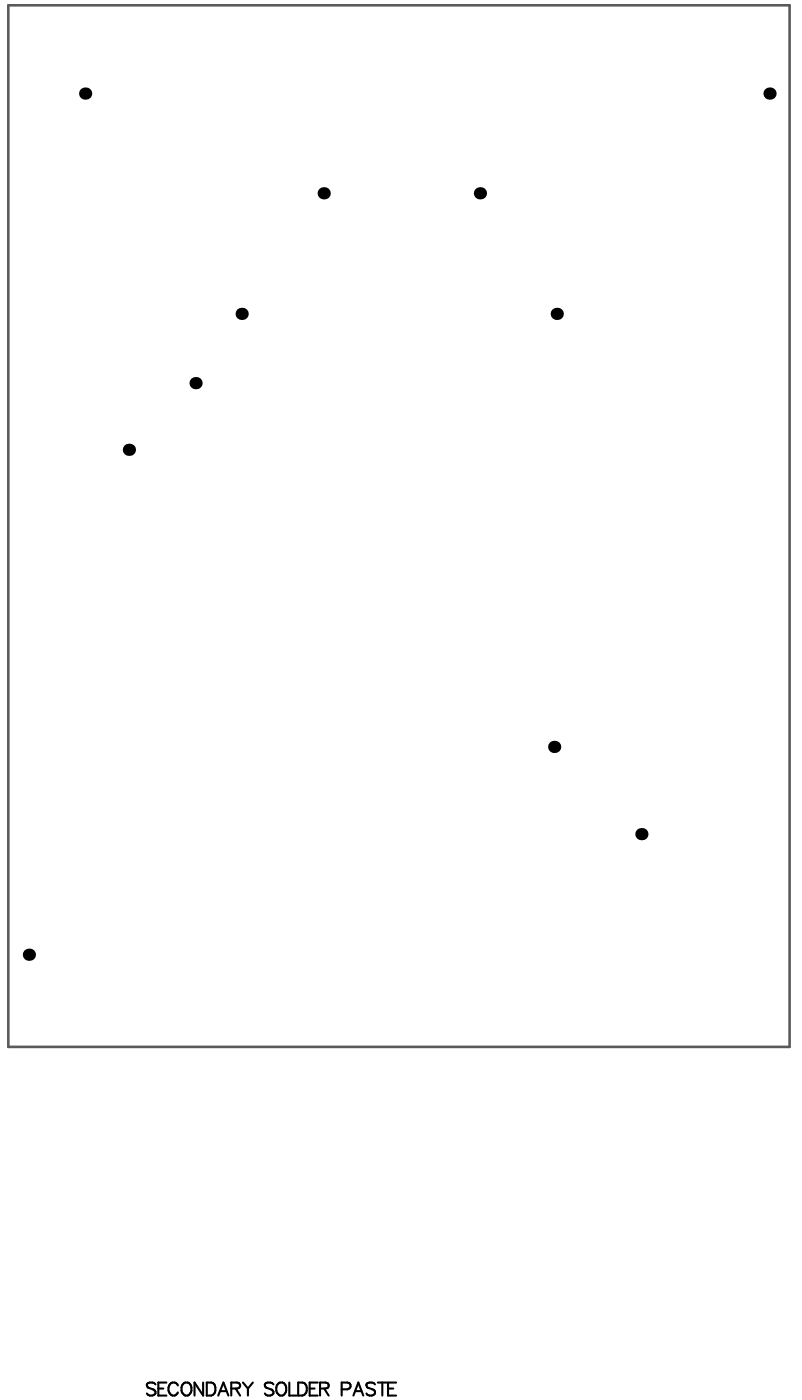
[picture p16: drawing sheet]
<svg xmlns="http://www.w3.org/2000/svg" width="130mm" height="227mm" viewBox="0 0 130 227" stroke-linecap="round" stroke-linejoin="round" font-family="sans-serif">
<path d="M1.3 .9h126.5v168.7h-126.5z" fill="none" stroke="#5a5a5a" stroke-width=".42"/>
<g fill="none" stroke="#000" stroke-width=".34">
<path d="M25.2 224.3a.79 .79 0 0 0-1.4 .2l.1 .3 .8 .3a.52 .52 0 0 1 .3 .9 .83 .83 0 0 1-1.2-.2M25.6 225h.8M26.9 224h-1.3v2.1h1.3M28.8 224.5a.79 .79 0 0 0-.9-.5 .79 .79 0 0 0-.6 .8 1.01 1.01 0 0 0 1 1.3l.5-.5M29.8 224.1a.98 .98 0 0 1 1.1 .4 .98 .98 0 0 1 0 1.1 .78 .78 0 0 1-.9 .5 .78 .78 0 0 1-.6-.8 1.1 1.1 0 0 1 .4-1.2zM32.9 224v2.1l-1.4-2.1v2.1M33.5 224h.7a1.14 1.14 0 0 1 .7 1.1 1.14 1.14 0 0 1-.7 1h-.7zM35.3 226.1l.9-2.1 .8 2.1M35.7 225.4h.9M37.4 225l1.3-.1a.47 .47 0 0 0 0-.8l-1.3-.1v2.1M38.2 225l.7 1.1M39.3 224l.8 1"/>
<path d="M40.1 225v1.1M40.9 224l-.8 1M44.3 224.3a.79 .79 0 0 0-1.4 .2l.1 .3 .8 .3a.52 .52 0 0 1 .3 .9 .83 .83 0 0 1-1.2-.2M45.1 224.1a.98 .98 0 0 1 1.1 .4 .98 .98 0 0 1 0 1.1 .78 .78 0 0 1-.8 .5 .78 .78 0 0 1-.7-.8 1.1 1.1 0 0 1 .4-1.2zM46.8 224v2.1h1.2M48.3 224h.6a1.07 1.07 0 0 1 .5 1.8l-.1 .2-.4 .1h-.6zM50.1 225h.8M51.4 224h-1.3v2.1h1.3M51.8 225l1.2-.1a.47 .47 0 0 0 0-.8l-1.2-.1v2.1M52.5 225l.7 1.1M55.3 225.1h.9a.56 .56 0 0 0 .5-.4 .56 .56 0 0 0-.2-.6l-1.2-.1v2.1M57.2 226.1l.8-2.1 .8 2.1"/>
<path d="M57.5 225.4h1M60.7 224.3a.93 .93 0 0 0-1.4 0 .53 .53 0 0 0 .4 .6l.6 .2a.49 .49 0 0 1 .4 .4 .49 .49 0 0 1-.2 .5 .86 .86 0 0 1-1.2-.2M61.2 224h1.4M61.9 224v2.1M62.8 225h.9M64.1 224h-1.3v2.1h1.3"/>
</g>
<g fill="#000">
<circle cx="13.8" cy="15.2" r=".99"/>
<circle cx="124.6" cy="15.2" r=".99"/>
<circle cx="52.4" cy="31.3" r=".99"/>
<circle cx="77.7" cy="31.3" r=".99"/>
<circle cx="39.1" cy="50.9" r=".99"/>
<circle cx="90.1" cy="50.9" r=".99"/>
<circle cx="20.9" cy="72.9" r=".99"/>
<circle cx="31.7" cy="62.1" r=".99"/>
<circle cx="89.7" cy="121" r=".99"/>
<circle cx="103.8" cy="135.2" r=".99"/>
<circle cx="4.7" cy="154.7" r=".99"/>
</g>
</svg>
